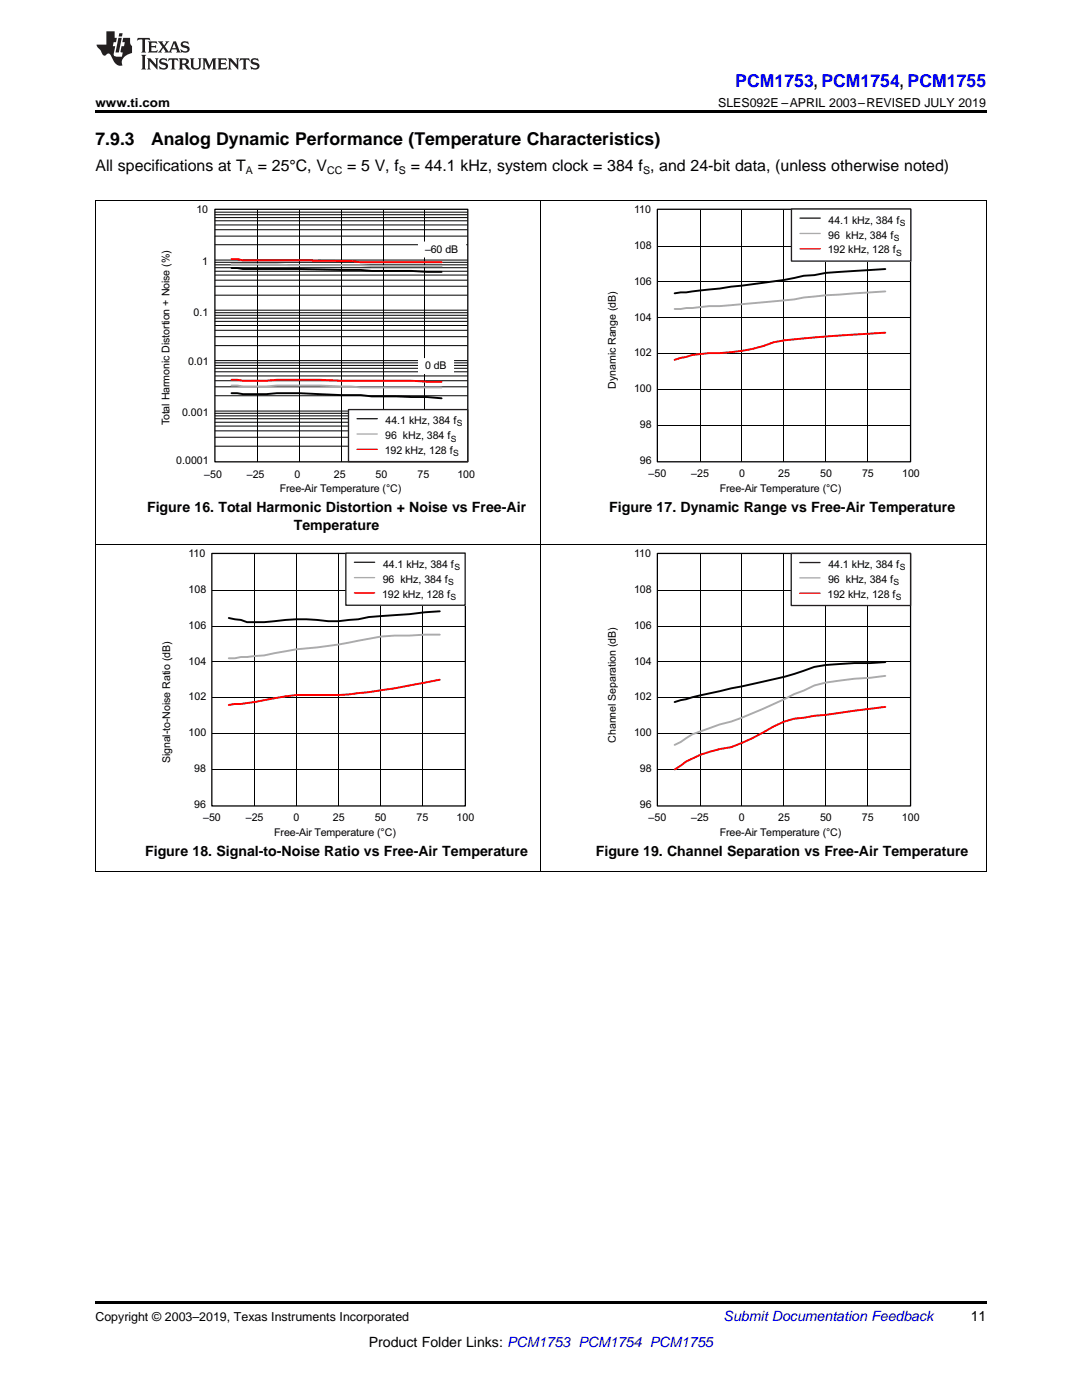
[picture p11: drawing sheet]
<svg xmlns="http://www.w3.org/2000/svg" width="216mm" height="279mm" viewBox="0 0 216 279" stroke-linecap="round" stroke-linejoin="round" font-family="sans-serif">
<defs><g id="words">
<text font-size="3.5" fill="#00f" x="146.7" y="17.3">PCM1753, PCM1754, PCM1755</text>
<g font-size="3.5">
<text x="19" y="28.9">7.9.3</text>
<text x="30.1" y="28.9">Analog Dynamic Performance (Temperature Characteristics)</text>
</g>
<g font-size="3.2">
<text x="19" y="34.1">All specifications at T</text>
<text x="51.4" y="34.1">= 25°C, V</text>
<text x="69.3" y="34.1">= 5 V, f</text>
<text x="82" y="34.1">= 44.1 kHz, system clock = 384 f , and 24-bit data, (unless otherwise noted)</text>
</g>
<g font-size="2.8">
<text x="29.4" y="102.2">Figure 16. Total Harmonic Distortion + Noise vs Free-Air</text>
<text x="58.6" y="105.7">Temperature</text>
<text x="121.6" y="102.2">Figure 17. Dynamic Range vs Free-Air Temperature</text>
<text x="29" y="170.9">Figure 18. Signal-to-Noise Ratio vs Free-Air Temperature</text>
<text x="118.9" y="170.9">Figure 19. Channel Separation vs Free-Air Temperature</text>
<text x="193.7" y="263.6">11</text>
<text x="73.6" y="268.9">Product Folder Links: PCM1753 PCM1754 PCM1755</text>
</g>
<text font-size="2.8" fill="#0000c8" x="144.4" y="263.6">Submit Documentation Feedback</text>
<g font-size="2.5">
<text x="19" y="21.4">www.ti.com</text>
<text x="143.3" y="21.4">SLES092E –APRIL 2003–REVISED JULY 2019</text>
<text x="19" y="263.6">Copyright © 2003–2019, Texas Instruments Incorporated</text>
</g>
<g font-size="2.1">
<text x="49.1" y="34.7">A</text>
<text x="65.3" y="34.7">CC</text>
<text x="79.6" y="34.7">S</text>
<text x="128.3" y="34.7">S</text>
<text x="39.2" y="42.6">10</text>
<text x="126.5" y="42.5">110</text>
<text x="165.3" y="47.7">96 kHz, 384 f</text>
<text x="165.3" y="44.6">44.1 kHz, 384 f</text>
<text x="40.3" y="52.9">1</text>
<text x="84.8" y="50.4">–60 dB</text>
<text x="126.5" y="49.7">108</text>
<text x="165.2" y="50.6">192 kHz, 128 f</text>
<text x="126.5" y="56.8">106</text>
<text x="38.6" y="63">0.1</text>
<text x="126.5" y="64">104</text>
<text x="126.5" y="71.1">102</text>
<text x="37.5" y="72.9">0.01</text>
<text x="84.8" y="73.7">0 dB</text>
<text x="122.9" y="77.6" transform="rotate(-90 122.9 77.6)">Dynamic Range (dB)</text>
<text x="36.3" y="83.1">0.001</text>
<text x="126.5" y="78.3">100</text>
<text x="33.8" y="84.9" transform="rotate(-90 33.8 84.9)">Total Harmonic Distortion + Noise (%)</text>
<text x="76.9" y="87.7">96 kHz, 384 f</text>
<text x="77" y="84.7">44.1 kHz, 384 f</text>
<text x="127.7" y="85.4">98</text>
<text x="35.2" y="92.6">0.0001</text>
<text x="40.8" y="95.4">–50</text>
<text x="49.2" y="95.4">–25</text>
<text x="58.8" y="95.4">0</text>
<text x="66.6" y="95.4">25</text>
<text x="74.9" y="95.4">50</text>
<text x="76.8" y="90.6">192 kHz, 128 f</text>
<text x="83.3" y="95.4">75</text>
<text x="91.3" y="95.4">100</text>
<text x="127.7" y="92.5">96</text>
<text x="129.4" y="95.3">–50</text>
<text x="137.9" y="95.3">–25</text>
<text x="147.5" y="95.3">0</text>
<text x="155.3" y="95.3">25</text>
<text x="163.7" y="95.3">50</text>
<text x="172" y="95.3">75</text>
<text x="180" y="95.3">100</text>
<text x="55.8" y="98.2">Free-Air Temperature (°C)</text>
<text x="143.6" y="98.2">Free-Air Temperature (°C)</text>
<text x="37.6" y="111.2">110</text>
<text x="76.4" y="113.3">44.1 kHz, 384 f</text>
<text x="126.5" y="111.2">110</text>
<text x="165.3" y="113.4">44.1 kHz, 384 f</text>
<text x="37.6" y="118.4">108</text>
<text x="76.3" y="119.3">192 kHz, 128 f</text>
<text x="76.4" y="116.3">96 kHz, 384 f</text>
<text x="126.5" y="118.4">108</text>
<text x="165.1" y="119.3">192 kHz, 128 f</text>
<text x="165.2" y="116.4">96 kHz, 384 f</text>
<text x="37.6" y="125.5">106</text>
<text x="126.5" y="125.5">106</text>
<text x="37.6" y="132.7">104</text>
<text x="126.5" y="132.7">104</text>
<text x="37.6" y="139.8">102</text>
<text x="126.5" y="139.8">102</text>
<text x="37.6" y="146.9">100</text>
<text x="122.9" y="148.2" transform="rotate(-90 122.9 148.2)">Channel Separation (dB)</text>
<text x="126.5" y="146.9">100</text>
<text x="34" y="152.4" transform="rotate(-90 34 152.4)">Signal-to-Noise Ratio (dB)</text>
<text x="38.8" y="154.1">98</text>
<text x="127.7" y="154.1">98</text>
<text x="38.8" y="161.2">96</text>
<text x="127.7" y="161.2">96</text>
<text x="40.5" y="163.9">–50</text>
<text x="49" y="163.9">–25</text>
<text x="54.7" y="166.9">Free-Air Temperature (°C)</text>
<text x="58.6" y="163.9">0</text>
<text x="66.4" y="163.9">25</text>
<text x="74.8" y="163.9">50</text>
<text x="83.1" y="163.9">75</text>
<text x="91.1" y="163.9">100</text>
<text x="129.4" y="163.9">–50</text>
<text x="137.9" y="163.9">–25</text>
<text x="143.6" y="166.9">Free-Air Temperature (°C)</text>
<text x="147.4" y="163.9">0</text>
<text x="155.3" y="163.9">25</text>
<text x="163.6" y="163.9">50</text>
<text x="172" y="163.9">75</text>
<text x="180" y="163.9">100</text>
</g>
<g font-size="1.7">
<text x="179.6" y="45.1">S</text>
<text x="178.4" y="48.1">S</text>
<text x="178.8" y="51">S</text>
<text x="89.9" y="88.1">S</text>
<text x="91.2" y="85.1">S</text>
<text x="90.4" y="91">S</text>
<text x="90.7" y="113.8">S</text>
<text x="179.5" y="113.8">S</text>
<text x="89.4" y="116.8">S</text>
<text x="89.9" y="119.7">S</text>
<text x="178.3" y="116.8">S</text>
<text x="178.8" y="119.8">S</text>
</g>
</g></defs>
<path d="M19 173.9h.2zM196.7 173.9h.1zM19 259.7h177.8v.5h-177.8z" fill="#000"/>
<g fill="none" stroke="#000" stroke-width=".2">
<path d="M19.1 108.8v65.1M42.4 117.8h50.3M50.8 110.6v50.1M59.1 110.6v50.1M67.6 110.6v50.1M75.9 110.6v50.1M84.3 110.6v50.1M107.9 108.8v65.1M196.8 108.8v65.1M42.4 139.3h50.3M42.4 132.1h50.3M42.4 125h50.3"/>
<path d="M42.4 153.5h50.3M42.4 146.4h50.3M19 173.9h177.8"/>
</g>
<path d="M42.3 110.5h50.6v50.3h-50.6z" fill="none" stroke="#000" stroke-width=".26"/>
<path d="M87.8 135.6a157.1 157.1 0 0 1-20.3 3.1h-8.4l-8.3 1.4-5.1 .6" fill="none" stroke="#f00" stroke-width=".38"/>
<path d="M87.8 126.7l-6.1 .1a34.9 34.9 0 0 0-10.2 1.1 80.1 80.1 0 0 1-12.4 1.7l-6.4 1.2-7 .6" fill="none" stroke="#ababab" stroke-width=".38"/>
<path d="M87.8 122l-14.2 1.1a49.3 49.3 0 0 1-8.1 .9 42.8 42.8 0 0 0-12.8 .2h-3.4l-1.2-.5-2.4-.4" fill="none" stroke="#000" stroke-width=".38"/>
<path d="M69 110.4h23.8v10.4h-23.8z" fill-rule="evenodd" fill="#fff"/>
<path d="M69 110.4h23.8v10.4h-23.8zM70.7 112.2h4.1" fill="none" stroke="#231f20" stroke-width=".27"/>
<path d="M70.7 115.3h4.1" fill="none" stroke="#ababab" stroke-width=".27"/>
<path d="M70.7 118.3h4.1" fill="none" stroke="#f00" stroke-width=".27"/>
<path d="M75.1 114.2h17.2v3h-17.2z" fill-rule="evenodd" fill="#fff"/>
<path d="M75.1 114.2h17.2v3h-17.2z" fill="none" stroke="#fff" stroke-width=".26"/>
<path d="M131.3 117.8h50.3M139.7 110.6v50.1M148 110.6v50.1M156.4 110.6v50.1M164.8 110.6v50.1M173.1 110.6v50.1M131.3 139.3h50.3M131.3 132.1h50.3M131.3 125h50.3M131.3 153.5h50.3M131.3 146.4h50.3" fill="none" stroke="#000" stroke-width=".2"/>
<path d="M131.2 110.5h50.5v50.3h-50.5z" fill="none" stroke="#000" stroke-width=".26"/>
<path d="M176.7 141.1l-14.2 1.8-2.1 .3a15.5 15.5 0 0 0-8.1 3l-2.2 1.1-4.2 1.8a22 22 0 0 0-11.3 4.5" fill="none" stroke="#f00" stroke-width=".38"/>
<path d="M176.7 134.9l-3 .4a57.9 57.9 0 0 0-11.2 1.5l-2.1 1-1.9 .7a110.2 110.2 0 0 1-12.6 5.5l-2.3 .6-5.5 2-2.3 1.5-1.2 .6" fill="none" stroke="#ababab" stroke-width=".38"/>
<path d="M176.7 132.1l-3 .2a66.7 66.7 0 0 0-11.2 .8 56.9 56.9 0 0 1-10.2 2.9l-4.3 1a154.4 154.4 0 0 0-13.4 3.1" fill="none" stroke="#000" stroke-width=".38"/>
<path d="M157.9 110.5h23.8v10.3h-23.8z" fill-rule="evenodd" fill="#fff"/>
<path d="M157.9 110.5h23.8v10.3h-23.8zM159.6 112.3h4" fill="none" stroke="#231f20" stroke-width=".27"/>
<path d="M159.6 115.3h4" fill="none" stroke="#ababab" stroke-width=".27"/>
<path d="M159.6 118.4h4" fill="none" stroke="#f00" stroke-width=".27"/>
<path d="M164 114.3h17.2v2.9h-17.2z" fill-rule="evenodd" fill="#fff"/>
<path d="M164 114.3h17.2v2.9h-17.2z" fill="none" stroke="#fff" stroke-width=".26"/>
<g fill="none" stroke="#000" stroke-width=".2">
<path d="M19.1 40v68.8M42.9 52.9h50.3M42.9 53.4h50.3M42.9 52.3h50.3M42.9 51.9h50.3M42.9 54.1h50.3M42.9 55.9h50.3M42.9 54.9h50.3M42.9 57.1h50.3M42.9 58.9h50.3M42.9 42.9h50.3M42.9 43.4h50.3"/>
<path d="M42.9 42.3h50.3M42.9 44.1h50.3M42.9 45.8h50.3M42.9 44.9h50.3M42.9 47.1h50.3M42.9 48.8h50.3M51.4 41.9v50.1M59.7 41.9v50.1M68.1 41.9v50.1M76.4 41.9v50.1M84.8 41.9v50.1M107.9 40v68.8"/>
<path d="M196.8 40v68.8M42.9 72.9h50.3M42.9 73.5h50.3M42.9 72.4h50.3M42.9 72h50.3M42.9 74.2h50.3M42.9 76h50.3M42.9 75h50.3M42.9 77.2h50.3M42.9 79h50.3M42.9 62.9h50.3M42.9 63.5h50.3"/>
<path d="M42.9 62.4h50.3M42.9 61.9h50.3M42.9 64.1h50.3M42.9 65.9h50.3M42.9 65h50.3M42.9 67.2h50.3M42.9 69h50.3M42.9 83h50.3M42.9 83.6h50.3M42.9 82.5h50.3M42.9 82h50.3M42.9 84.3h50.3"/>
<path d="M42.9 86h50.3M42.9 85h50.3M42.9 87.3h50.3M42.9 89h50.3M19 108.7h177.8"/>
</g>
<path d="M42.9 41.8h50.4v50.4h-50.4z" fill="none" stroke="#000" stroke-width=".25"/>
<path d="M83.5 48.3h9.4v3h-9.4z" fill-rule="evenodd" fill="#fff"/>
<path d="M83.5 48.3h9.4v3h-9.4z" fill="none" stroke="#fff" stroke-width=".25"/>
<path d="M83.5 71.6h7v2.9h-7z" fill-rule="evenodd" fill="#fff"/>
<path d="M83.5 71.6h7v2.9h-7z" fill="none" stroke="#fff" stroke-width=".25"/>
<path d="M46.2 51.7h1.1l1.2 .3 21.5 .1 2 .2h16.1M46.2 75.8l2.3 .2h4.6l2.1-.2h8.6l4.3 .2h14l6 .2" fill="none" stroke="#f00" stroke-width=".38"/>
<path d="M46.2 52.7h9l2.3 .2h14.5l2.2 .2h13.9M46.2 76.9l2.3 .2h4.6l2.1-.2h8.6l8.2 .4h16.1" fill="none" stroke="#ababab" stroke-width=".38"/>
<path d="M46.2 53.5l2.3 .2h11.2l28.4 .6M46.2 78.5l2.3 .2h4.6a100.6 100.6 0 0 1 15 .2h3.9l2.2 .2 11 .1 2.9 .3" fill="none" stroke="#000" stroke-width=".38"/>
<path d="M69.5 81.7h23.8v10.4h-23.8z" fill-rule="evenodd" fill="#fff"/>
<path d="M69.5 81.7h23.8v10.4h-23.8zM71.2 83.6h4.1" fill="none" stroke="#231f20" stroke-width=".27"/>
<path d="M71.2 86.6h4.1" fill="none" stroke="#ababab" stroke-width=".27"/>
<path d="M71.2 89.7h4.1" fill="none" stroke="#f00" stroke-width=".27"/>
<path d="M75.6 85.6h17.2v2.9h-17.2z" fill-rule="evenodd" fill="#fff"/>
<path d="M75.6 85.6h17.2v2.9h-17.2z" fill="none" stroke="#fff" stroke-width=".25"/>
<path d="M131.3 56.3h50.3M131.3 49.1h50.3M139.7 41.9v50.1M148 41.9v50.1M156.4 41.9v50.1M164.8 41.9v50.1M173.1 41.9v50.1M131.3 77.7h50.3M131.3 70.6h50.3M131.3 63.4h50.3M131.3 84.9h50.3" fill="none" stroke="#000" stroke-width=".2"/>
<path d="M131.2 41.8h50.5v50.4h-50.5z" fill="none" stroke="#000" stroke-width=".26"/>
<path d="M176.7 66.4l-16.3 1.1a24.6 24.6 0 0 0-8.1 1.6 36 36 0 0 1-10.8 1.4l-3.4 .4-3.5 .9" fill="none" stroke="#f00" stroke-width=".38"/>
<path d="M176.7 58.2l-11.9 .7-4.4 .5a110.2 110.2 0 0 1-12.4 1.3l-13.4 1" fill="none" stroke="#ababab" stroke-width=".38"/>
<path d="M176.7 53.7l-11.9 .8-2.3 .4-2.1 .1-3.9 .9-4.2 .5-8.7 1.2-9 .9" fill="none" stroke="#000" stroke-width=".38"/>
<path d="M157.9 41.7h23.8v10.4h-23.8z" fill-rule="evenodd" fill="#fff"/>
<path d="M157.9 41.7h23.8v10.4h-23.8zM159.6 43.5h4.1" fill="none" stroke="#231f20" stroke-width=".27"/>
<path d="M159.6 46.6h4.1" fill="none" stroke="#ababab" stroke-width=".27"/>
<path d="M159.6 49.7h4.1" fill="none" stroke="#f00" stroke-width=".27"/>
<path d="M164 45.5h17.2v3h-17.2z" fill-rule="evenodd" fill="#fff"/>
<path d="M164 45.5h17.2v3h-17.2z" fill="none" stroke="#fff" stroke-width=".26"/>
<path d="M19 40h177.8" fill="none" stroke="#000" stroke-width=".2"/>
<path d="M19 22h177.8v.5h-177.8z" fill="#000"/>
<g fill="#231f20">
<path d="M27.5 7.6l-.1 .5 .4-.2h.6v.1v2.1l-.2 .4h1l-.3-.4v-2.1l.1-.1h.5l.5 .2-.2-.5zM29.5 8.3l.2 .3v1.5l-.2 .4h1.8l.2-.6a1.04 1.04 0 0 1-1.3 .2v-.7h.6l.3 .2v-.6l-.3 .2h-.6v-.6l.8-.1 .4 .3-.2-.5zM31.5 8.3l.9 1.1-.9 1.1h.8l-.2-.2 .5-.7 .4 .7-.2 .2h1.5l-.1-.2 .1-.4h.9l.1 .4-.2 .2h1l-.3-.3-.7-1.9h-.5l-.9 2-.8-1 .9-1h-.8l.1 .3-.3 .5-.4-.6 .2-.2zM34.7 8.6l.4 1h-.7zM36.3 8.4a.63 .63 0 0 0-.2 .7 .63 .63 0 0 0 .6 .4l.6 .2 .1 .2a.75 .75 0 0 1-.7 .4 .75 .75 0 0 1-.6-.5l.1 .7 .1-.1a1.11 1.11 0 0 0 1.5-.6 1.13 1.13 0 0 0-1.2-.8l-.1-.4a1.04 1.04 0 0 1 1.2 .2l-.2-.5-.1 .1-.5-.2zM28.2 10.9l.2 .4v2.2l-.2 .4h1l-.3-.4v-2.2l.3-.4zM29.3 11.6l.3 .4v1.5l-.3 .4h.8l-.2-.4v-1.3l1.5 1.7v-1.9l.2-.4h-.7l.2 .4v.9l-1.1-1.3zM32 11.8a.62 .62 0 0 0-.2 .7 .62 .62 0 0 0 .6 .4l.6 .1 .1 .3a.76 .76 0 0 1-.7 .3 .76 .76 0 0 1-.6-.4l.1 .7 .1-.1a1.11 1.11 0 0 0 1.5-.6 1.13 1.13 0 0 0-1.2-.8l-.1-.4a1.04 1.04 0 0 1 1.2 .2l-.2-.6-.1 .1-.5-.1zM33.7 11.6l-.2 .6a.61 .61 0 0 1 .8-.3v1.6l-.2 .4h.9l-.2-.4v-1.6a.63 .63 0 0 1 .8 .3l-.2-.6zM35.6 11.6l.3 .4v1.5l-.3 .4h1l-.2-.2v-.8l.5 .2a.76 .76 0 0 0 1.2 .7l-1-1a.58 .58 0 0 0 .6-.5 .58 .58 0 0 0-.5-.6zM36.4 11.9h.1a.45 .45 0 0 1 .5 .1 .45 .45 0 0 1 .1 .5l-.7 .2zM37.9 11.6l.2 .2a2.17 2.17 0 0 0 .3 1.9 .99 .99 0 0 0 1.6-.6v-1.1l.2-.4h-.7l.2 .2a1.92 1.92 0 0 1-.2 1.8 .6 .6 0 0 1-.9-.5v-1.1l.2-.4zM40.4 11.6l.2 .4v1.5l-.2 .4h.7l-.2-.4v-1.4l.8 1.8 .8-1.8v1.4l-.2 .4h.9l-.2-.4v-1.5l.2-.4h-.8l-.6 1.5-.6-1.5zM43.4 11.6l.2 .4v1.5l-.2 .4h1.8l.2-.6a1.04 1.04 0 0 1-1.3 .1v-.6h.5l.4 .2v-.6l-.4 .2h-.5v-.7h.8l.3 .3-.1-.6zM45.5 11.6l.2 .4v1.5l-.2 .4h.7l-.2-.4v-1.3l1.5 1.7v-1.9l.2-.4h-.7l.2 .4v.9l-1.1-1.3zM47.9 11.6l-.1 .6a.61 .61 0 0 1 .8-.3v1.6l-.3 .4h1l-.3-.4 .1-1.6a.63 .63 0 0 1 .7 .3l-.1-.6zM50.2 11.8a.62 .62 0 0 0-.2 .7 .62 .62 0 0 0 .6 .4l.6 .1 .2 .3a.76 .76 0 0 1-.8 .3 .76 .76 0 0 1-.6-.4l.1 .7 .2-.1a1.11 1.11 0 0 0 1.5-.6 1.13 1.13 0 0 0-1.3-.8l-.1-.4a1.04 1.04 0 0 1 1.2 .2l-.1-.6-.2 .1-.5-.1z"/>
<path d="M21.2 6.3v2.6h-1.9l.1 .4 .7 .9a.91 .91 0 0 0 1 .8 .56 .56 0 0 1 .5-.3 .56 .56 0 0 1 .5 .3l.4 .8a1.53 1.53 0 0 0 1.9 1.2 1.54 1.54 0 0 1 1-2.1l.9-.3v-1.4a1.52 1.52 0 0 1-.3-1.6h-1.4l-.2 .8h.5l-.2 .8h-.4l-.2 1v.2l.4 .1-.2 .8a1.93 1.93 0 0 1-1.6-.3l.3-1.8h-.5l.2-.8h.4l.2-.8h-.4v-1.3zM23.6 7.6l-.6 2.9h.7l.6-2.9zM23.8 6.6l-.1 .7h.6l.2-.7z"/>
</g>
<use href="#words"/>
</svg>
